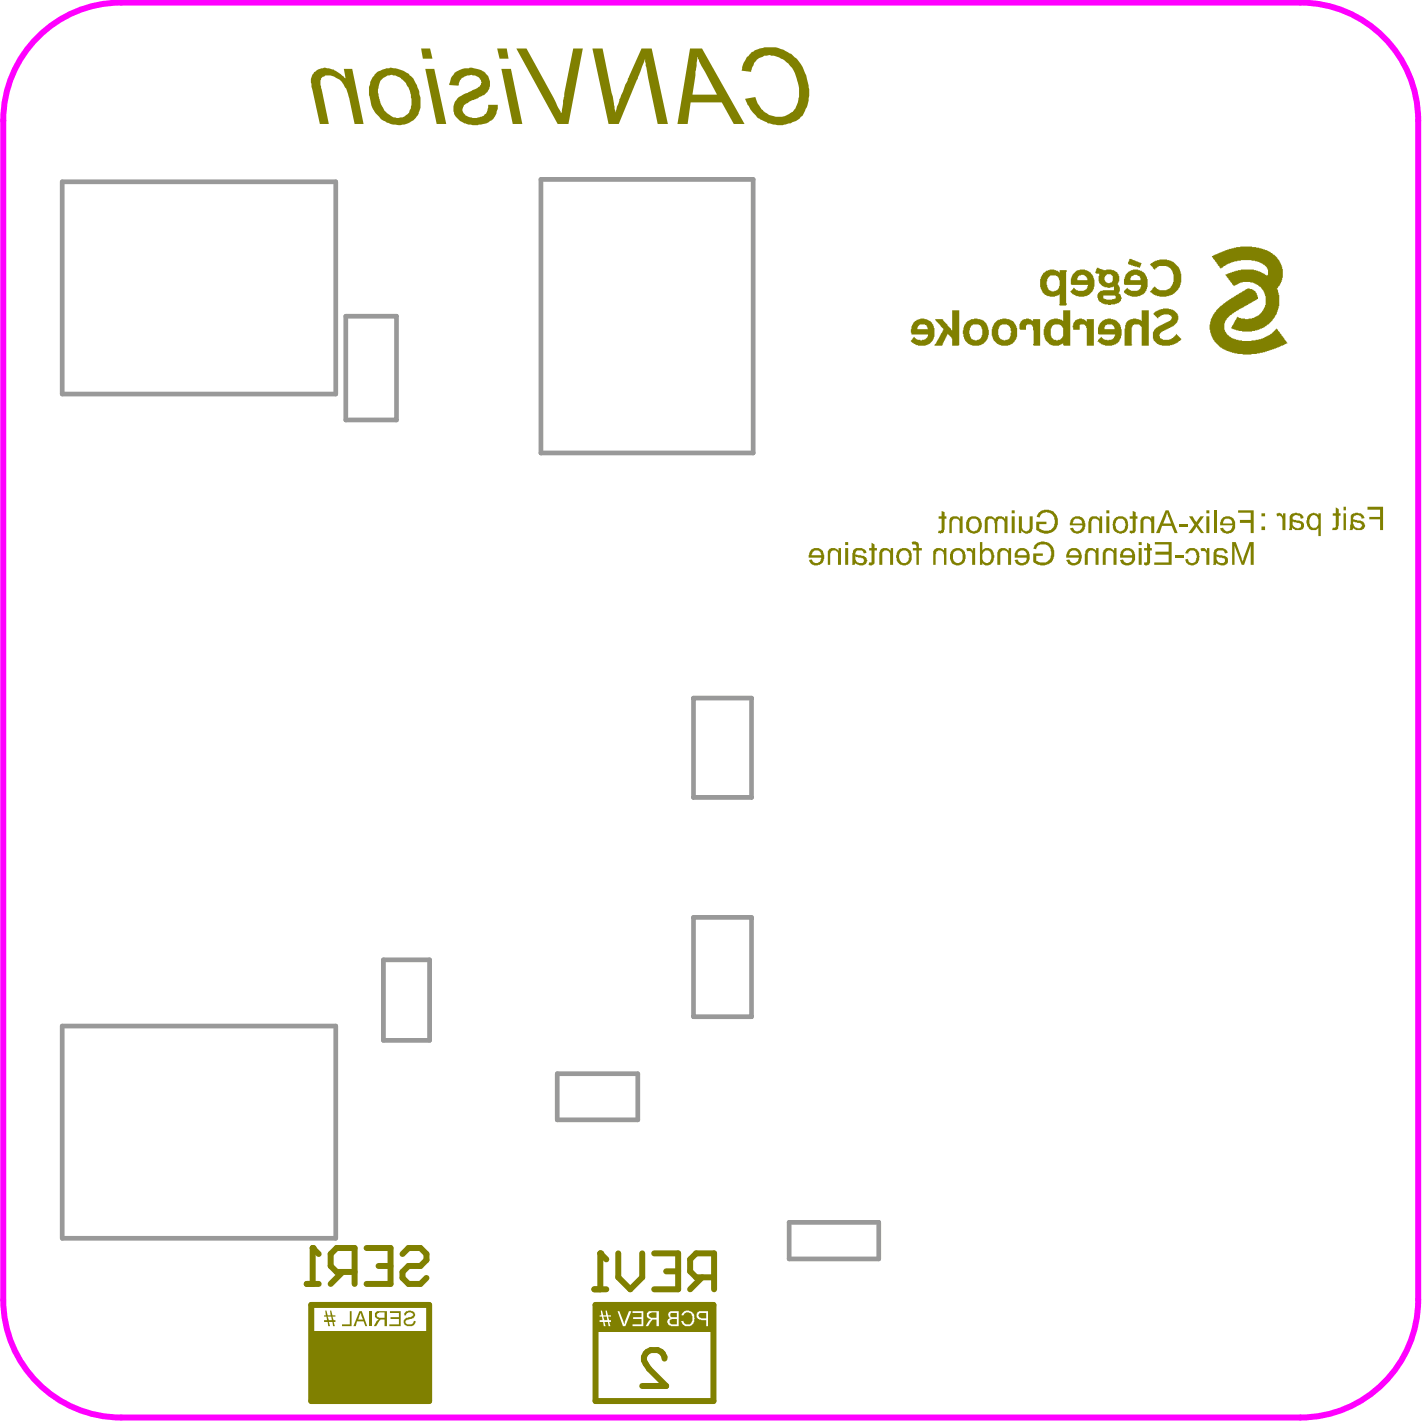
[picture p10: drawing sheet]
<svg xmlns="http://www.w3.org/2000/svg" width="201mm" height="201mm" viewBox="0 0 201 201" stroke-linecap="round" stroke-linejoin="round" font-family="sans-serif">
<path d="M4.8 5.8a16.6 16.6 0 0 1 12.3-5.4h166.3a16.6 16.6 0 0 1 16.7 16.6v166.3a16.6 16.6 0 0 1-16.7 16.7h-166.3a16.6 16.6 0 0 1-16.6-16.7v-166.3a16.6 16.6 0 0 1 4.3-11.2z" fill="none" stroke="#f0f" stroke-width=".84"/>
<path d="M8.8 25.6h38.6v30h-38.6zM76.3 25.3h29.9v38.6h-29.9zM48.8 44.6h7.1v14.6h-7.1zM97.8 98.5h8.2v14h-8.2zM54.1 135.4h6.5v11.4h-6.5zM97.8 129.4h8.2v14h-8.2zM8.8 144.7h38.6v30h-38.6zM78.6 151.5h11.4v6.5h-11.4zM111.3 172.4h12.7v5.2h-12.7z" fill="none" stroke="#999" stroke-width=".66"/>
<g fill="#808000">
<path d="M162.3 37.2l.7-.4h.2v-.1l1.4-.1v.1h.4v.1l.5 .1 .8 .8 .2 .6v.3h.1v1.3h-.1v.3l-.1 .4-.8 .8h-.1l-.1 .2h-.3v.1h-.2v.1h-.4v.1h-1v-.1h-.3v-.1l-.6-.2-.1-.2-.3-.1 .6-.8h.2l.2 .4 .3 .1h1l.6-.3v-.2h.2l.2-.6v-1.1l-.1-.3v-.2l-.2-.1v-.2l-.2-.1h-.1l-.1-.2h-.3v-.1h-1l-.4 .4h-.1v.1h-.2l-.2-.1v-.2l-.4-.3z"/>
<path d="M158.9 45.4l.2-.2 .4-.1v-.1h.3v-.1l.8 .1v.1h.3l.1 .2v-1.5h1v5h-1v-2.7l-.3-.3h-.7v.1h-.2v.1l-.2 .2v2.4l.1 .1-.1 .1h-1v-2.4h.1v-.5h.1z"/>
<path d="M131.9 45h1.1l.1 .3 .5 .5v.1l.7 .7v-2.8h1v4.9l-.1 .1h-.9v-1l-.6-.7h-.1l-.7 1.7h-1.1v-.2l.3-.2 .1-.5h.2l.2-.5 .1-.2v-.2l.2-.1v-.1l.2-.2v-.2l-1.1-1.1z"/>
<path d="M159.3 36.5h.3l.2 .2h.2l.2 .2h.3l.1 .1 .4 .1-.2 .7-1.7-.5v-.4l.2-.1z"/>
<path d="M144 45.4l.2-.3 .5-.1v-.1l.7 .1 .2 .3h.1v-.3h1v3.8h-.9l-.1-.1v-.2h.1v-1.9h-.1l-.1-.7-.1-.1h-.6l-.2 .1v.6h-.8l-.1-.1v-.7l.2-.2z"/>
<path d="M172.2 43.1h.2l.2-.3h.2l.2-.3h.1l.4-.3h.1l.1-.2 .3-.1 .4-.3 .3-.1 .1-.1 .3-.1 .1-.2 .3-.1 .1-.1 .4-.1v-.1l.8 .2 .5 .5 .2 .8h-.2l-.1 .2-1.1 .5-.1 .1-.5 .2v.2l-.7 .2-.1 .2-.3 .1-.4 .3h-.1l-.2 .2h-.2l-.5 .5v.2l-.2 .3v.2h-.1l.1 1.2 .2 .1 .1 .4h.2l.2 .2h.1l.3 .3 .8 .1v.1h.5v.1h1.3v-.1h.6v-.1l1-.1 .5-.4 .5-.1 .1-.2h.2l.7-.7 1.5 2h-.1l-.5 .4h-.3l-.3 .2h-.3l-.1 .2-1.3 .3-.2 .2-1.2 .1v.1h-.8v.1h-1.2v-.1l-1.2-.1-.6-.1v-.1l-.5-.1-.1-.2-.5-.1-1.3-1.3-.1-.5h-.1l-.1-.5h-.1v-.4h-.1v-.7h.1l.1-.8 .3-.5v-.1l.2-.1v-.2l.2-.2v-.1z"/>
<path d="M162.9 44l.6-.2v-.1l.5-.1v-.1h.9v.1h.3v.1l.4 .1 .5 .5v.2h.1v.6h-.1l-.1 .4-.5 .5-1.6 .8-.4 .4a.59 .59 0 0 0 .5 .7h1.2l.8-.8 .6 .7v.1l-.1 .2h-.2l-.2 .3h-.3l-.2 .2h-.2v.1h-.4v.1l-1.5-.1v-.1l-.3-.1-.5-.5-.1-1.1 .2-.2v-.2l.3-.3h.2l.1-.2 1.6-.7 .3-.4-.1-.4h-.2l-.1-.1h-1l-.3 .3h-.1l-.2 .2-.6-.5v-.2z"/>
<path d="M171 36.1l.3-.1 .2-.1h.2l.3-.3h.3l.2-.2h.2l.2-.1 1.1-.3v-.1h.4l2.2-.1v.1h1v.1h.4l.2 .2 .5 .1 .2 .1 .3 .1 .1 .2h.2l.1 .2h.2l.4 .5v.1l.3 .2v.3l.3 .4 .1 .5h.1l-.1 1.6h-.1v.3h-.1l-.2 .5-.4 .4 .2 .2 .1 .7h.1v1.6h-.1v.3h-.1l-.3 .9-.1 .1-.1 .4-.3 .1v.2l-.5 .6h-.2l-.2 .2h-.1l-.1 .2h-.2l-.2 .2h-.2l-.2 .1-.6 .1v.1h-.4v.1h-1.4v-.1h-.5v-.1h-.3v-.1l-.7-.1 .1-.5h.2l.1-.5 .3-.3 .1-.4 .3 .2h.2l1.1 .1v-.1h.8v-.1l.6-.3 .5-.5v-.1l.2-.1v-.2l.3-.3v-1.5v-.3h-.1l-.2-.6-.7-.7-.7-.3h-.4v-.1h-1.1v.1h-.3l-1 .5-.2-.3v-.2l-.3-.1v-.2l-.2-.2v-.1l-.3-.2v-.2h-.1v-.2h.2l.2-.2 .5-.1 .5-.1v-.1h.3v-.1h.4v-.1h1.9v.1l.8 .2 .5 .3h.2l.1 .2 .3 .1 .1-.1v-.8l-.2-.1v-.2l-.3-.3h-.2l-.1-.2-.3-.1-.2-.2h-.2l-.9-.1v-.1h-1.5v.1l-.9 .1-.5 .1-.1 .2h-.3l-.2 .2-.4 .1-.1 .3-.4 .1-.1-.3-.4-.4v-.2l-.2-.1v-.2l-.3-.2z"/>
<path d="M151.6 45.2l.6-.2v-.1h.4v.1l.5 .1 .2 .3v-.4h1v3.8h-1v-2.5l-.2-.3a.66 .66 0 0 0-.7-.2l-.1 .1v.6h-.9l-.1-.6h.1v-.3l.2-.2z"/>
<path d="M148 45.2l-.4 .4-.2 .5h-.1v.3h-.1v.9h.1v.3h.1l.1 .4 .6 .6 .4 .1v.1h.9l.5-.4h.1l.1 .4h.9v-5h-1v1.5l-.2-.2-.6-.1v-.1h-.6v.1h-.3v.1zM148.5 45.9l.2-.1h.8l.4 .3v.2h.1v1.1l-.4 .5h-.4v.1l-.6-.1-.3-.3-.1-1.2h.1z"/>
<path d="M155.4 45.4l-.3 .2-.1 .6h-.1v.9l.1 .1h2.3v.2l-.3 .5h-.6v.1l-.6-.1-.5-.4-.4 .4-.1 .3h.2l.4 .4h.2l.3 .2h1v-.1h.2v-.1h.3l.1-.2h.1l.3-.2 .1-.3 .1-.2v-.3h.1v-1h-.1v-.3l-.1-.4-.5-.5-.4-.1v-.1h-.4v-.1l-.8 .1zM155.9 45.9l.2-.1h.8l.2 .2 .1 .4h-1.4z"/>
<path d="M129 45.4l-.3 .3v.3h-.1v.4h-.1l.1 .8h2.3v.2l-.3 .5h-.5v.1l-.7-.1-.5-.4-.2 .2v.2l-.2 .1v.2l.2 .2h.1l.1 .1 .6 .2v.1h1.1v-.1l.6-.2 .4-.4 .1-.6h.1v-1.2h-.1v-.5l-.2-.1v-.2l-.3-.2-.5-.2v-.1h-.3v-.1h-.6l-.2 .2h-.3l-.1 .2zM129.5 46l.2-.2h.8l.2 .1 .2 .5h-1.5z"/>
<path d="M159 38.4l-.2 .3-.2 .7v.7v.1h2.4v.2h-.1v.3l-.4 .3h-1l-.5-.4-.4 .4v.3l.1 .1h.2l.1 .2 .6 .2v.1h.9v-.1h.3l.2-.2 .3-.1 .2-.2v-.2l.2-.1 .1-.5h.1v-1.1h-.1v-.3h-.1l-.2-.5-.2-.2h-.2l-.1-.2-.5-.1v-.1h-.7v.1h-.3zM159.6 38.9h.4v-.1h.4v.1l.4 .1 .1 .5h-1.4v-.3z"/>
<path d="M154.7 37.8l-.2 .7 .6 .1v.3h-.1l.1 1 .4 .5h.3v.1l.8 .1v-.1l.5-.1v.5l-1.9 .1-.4 .5v.5h.1l.1 .4 .6 .5h.7v.1l1-.1 .3-.1h.2l.3-.4v-.2h.1l-.1-.7-.3-.1v-.1l.2-.2v-.6l-.2-.1v-.2l-.2-.1 .2-.4h.1l-.1-1-.2-.1v-.2h-.2l-.3-.3h-.3v-.1l-1.2 .1v-.1l-.6-.1v-.1zM156.1 38.8v-.1h.6l.3 .2v.7l-.2 .3h-.6l-.3-.2-.1-.6zM155.6 41.7h1.7l.1 .4-.5 .1v.1h-.8v-.1l-.5-.1z"/>
<path d="M140.5 45.4l-.3 .2-.1 .5h-.1v.3h-.1v1h.1l.1 .6 .5 .5 .6 .2v.1h1v-.1l.6-.2 .3-.3v-.2l.2-.1 .1-.4h.1v-1.2h-.1v-.3h-.1l-.1-.3-.1-.1v-.2l-.4-.2-.3-.1v-.1h-.4v-.1l-.9 .1v.1h-.3zM141.1 45.9l.2-.1h.8l.4 .3 .1 .8v.5h-.1l-.2 .5-.7 .1v-.1h-.3l-.3-.2-.1-.4h-.1v-.9h.1v-.2z"/>
<path d="M147.1 38.5v.2l-.1 .1-.2 .6h-.1v1.1h.1v.3h.1l.2 .5 .3 .3h.2l.1 .2h.4v.1h.7v-.1l.5-.1 .2-.2v1.4l-.1 .1 .1 .1h.9l.1-.1v-.2h-.1v-4.4h.1v-.3h-1v.3h-.1l-.2-.2-.5-.1v-.1h-.6v.1l-.5 .1-.2 .2zM147.9 39.1l.2-.2h.9l.3 .2 .1 .4h.1v.9h-.1l-.1 .4-.3 .2h-.3v.1h-.4v-.1a.59 .59 0 0 1-.5-.5h-.1v-.3h-.1v-.5h.1v-.3z"/>
<path d="M151.5 38.5l-.4 .5v.3v.8v.1h2.4v.2h-.1a.58 .58 0 0 1-.5 .5v.1h-.8v-.1h-.3l-.2-.3h-.2v.2l-.4 .4 .3 .3 .3 .1 .2 .2h.3v.1h.9v-.1h.3l.2-.2h.1l.5-.5v-.2l.2-.1v-.4h.1v-1h-.1l-.2-.6-.2-.2v-.2h-.2l-.1-.1h-.1l-.2-.2h-.2v-.1l-1.1 .1zM152.2 38.9h.3v-.1l.6 .1 .2 .2 .1 .4h-1.4v-.3z"/>
<path d="M136.4 45.4l-.4 .5-.1 .7h-.1l.1 .9h.1l.1 .6 .5 .4 .5 .2v.1h1v-.1l.6-.2 .4-.4v-.2h.2l.1-.6h.1v-.8h-.1v-.3h-.1l-.2-.6-.4-.4-.4-.1v-.1h-.4v-.1l-.9 .1v.1zM137 45.9h.1l.1-.1h.9l.3 .2 .1 .4h.1v.9h-.1l-.1 .4-.3 .2h-.3v.1h-.3v-.1a.58 .58 0 0 1-.6-.5h-.1v-.3h-.1v-.5h.1v-.3l.2-.2z"/>
</g>
<path d="M43.9 184.1h16.6v13.5h-16.6zM84 184.1h16.6v13.5h-16.6z" fill="none" stroke="#808000" stroke-width=".84"/>
<g fill="#808000">
<path d="M43.8 187.8h16.7v9.8h-16.7z" fill-rule="evenodd"/>
<path d="M83.9 184.1h16.7v3.7h-16.7z" fill-rule="evenodd"/>
</g>
<g fill="#fff">
<path d="M96.2 185.2a1.18 1.18 0 0 1 1.2-.2l.3 .2a.87 .87 0 0 1 .2 1 .92 .92 0 0 1-.8 .9 .92 .92 0 0 1-.9-.6l-.1-.1 .3-.1a.63 .63 0 0 0 .5 .5 .63 .63 0 0 0 .7-.3 1 1 0 0 0-.3-1.3l-.6-.1-.2 .2-.1 .2h-.2z"/>
<path d="M89.2 185h1.5v2.1h-1.5v-.3h1.3v-.7h-1.2v-.3h1.2v-.6h-1.3z"/>
<path d="M87.1 185h.3l.6 1.8 .7-1.8h.4l-.9 2.1h-.3z"/>
<path d="M98.7 185.2h.9v.8h-.7v-.1a.33 .33 0 0 1-.3-.3 .33 .33 0 0 1 .1-.3zM98.4 185v.2a.57 .57 0 0 0-.1 .6 .57 .57 0 0 0 .6 .3v.1h.7v.9h.3v-2.1h-1.3z"/>
<path d="M94.5 185.3l.1-.1h.9v.6h-.5a.34 .34 0 0 1-.5-.4zM94.5 186.2l.2-.1h.8v.7h-.6a.46 .46 0 0 1-.4-.6zM94.5 185l-.2 .2v.2a.34 .34 0 0 0 .2 .5v.1a.51 .51 0 0 0-.4 .5 .51 .51 0 0 0 .5 .5v.1h1.1v-2.1h-1.2z"/>
<path d="M91.7 185.2l.9-.1v.8h-.6a.44 .44 0 0 1-.5-.5zM91.4 185v.1a.43 .43 0 0 0-.1 .6l.1 .3 .4 .1-.3 .2-.4 .8h.3l.4-.5a.43 .43 0 0 1 .5-.5h.3v1h.3v-2.1h-1.4z"/>
<path d="M84.7 184.9l.1 .6h-.2v.2h.3l.1 .5h-.4v.3h.5l.1 .6h.2l-.1-.6h.5v.6h.3l-.2-.6h.3v-.3h-.3l-.1-.5h.4v-.2h-.4l-.2-.6h-.2l.1 .6h-.4l-.2-.6zM85.1 185.7h.5l.1 .5h-.4z"/>
</g>
<path d="M93.7 191.6a1.26 1.26 0 0 0-.9-1.2h-1a1.24 1.24 0 0 0-.7 2l.5 .7 2.4 2.4h-3.4" fill="none" stroke="#808000" stroke-width=".84"/>
<g fill="#808000">
<path d="M106 7.3a5.2 5.2 0 0 1 6.5 1.1 7.5 7.5 0 0 1 1.3 6.7l-.2 .3a2.78 2.78 0 0 1-2.3 2 4.2 4.2 0 0 1-3.7-.4l-.5-.3a9.2 9.2 0 0 1-2-2.7v-.1l1.4-.2a3.7 3.7 0 0 0 2 2.5 3.1 3.1 0 0 0 3.7-.9 6 6 0 0 0-1-6.3 4 4 0 0 0-3.4-1.1l-.2 .1a2.11 2.11 0 0 0-1.5 1.5l-.1 .6-1.4-.1a4 4 0 0 1 1.3-2.5z"/>
<path d="M83.6 6.8h1.4l1.4 6.8 .4 2.3 .6-1.7v-.3h.1l.7-2 2.3-5.1h1.4l2.3 10.7h-1.4l-1.7-8.2-.1-1-1 2.8-2.7 6.4h-1.5z"/>
<path d="M72.8 6.8h1.5l3.8 7 1.1 2.2 .4-2.8 1.3-6.4h1.3l-2 10.7h-1.5z"/>
<path d="M64.1 10.2a3.8 3.8 0 0 1 2.1-.6 1.29 1.29 0 0 1 1.1 .1 2.02 2.02 0 0 1 1.8 1.9 2.02 2.02 0 0 1-1.5 2.1l-.2 .2-1.2 .5-.2 .1a.96 .96 0 0 0-.8 .9 .96 .96 0 0 0 .7 1 2.44 2.44 0 0 0 2.4-.1l.4-.5 .2-1h1.3v.3a2.47 2.47 0 0 1-2 2.4 3.8 3.8 0 0 1-3.5-.6 2.07 2.07 0 0 1 .6-3.6l1.9-.8a1.1 1.1 0 0 0 .7-.9l-.1-.1a1.06 1.06 0 0 0-1.1-.9 1.92 1.92 0 0 0-1.6 .4l-.2 .3-.3 .8-1.2-.1a2.39 2.39 0 0 1 .7-1.7z"/>
<path d="M44.4 10.1a2.76 2.76 0 0 1 2.7-.3l1.7 1.3-.3-1.4h1.2l1.6 7.8h-1.3l-.9-4.2a3.5 3.5 0 0 0-2.5-2.7h-.4a.38 .38 0 0 0-.5 .2l-.2 .1a1.37 1.37 0 0 0-.2 1.4l1.1 5.2h-1.3l-1.2-5.5a1.79 1.79 0 0 1 .5-1.9z"/>
<path d="M174.7 72h2.1v3.2h-.4v-1.4h-1.5v-.5h1.5v-1h-1.7z"/>
<path d="M98.4 8l2.7 5.3h-3.4l.4-2.7zM97.3 6.8l-1.7 10.7h1.4l.4-3.1h4.4l1.7 3.1h1.5l-6-10.7z"/>
<path d="M70.1 6.8l.4 1.5h1.2l-.2-1.5zM70.7 9.7l1.6 7.8h1.4l-1.6-7.8z"/>
<path d="M59.4 6.8l.3 1.5h1.3l-.3-1.5zM60 9.7l1.6 7.8h1.3l-1.6-7.8z"/>
<path d="M54.1 11a1.72 1.72 0 0 1 2-.2l.3 .1a3.9 3.9 0 0 1 1.6 2.6v1.1a1.84 1.84 0 0 1-.7 1.6 1.83 1.83 0 0 1-2.5-.1 1.83 1.83 0 0 1-.9-1.1 4 4 0 0 1-.2-3.6zM53.2 10.1a3.6 3.6 0 0 0-1.2 3.3l.1 .2a4.2 4.2 0 0 0 2.7 3.7 3.3 3.3 0 0 0 4.3-1.2 5.6 5.6 0 0 0-.6-4.7 3.9 3.9 0 0 0-4-1.8z"/>
<path d="M172.7 73.3a.69 .69 0 0 1 .7-.1 .69 .69 0 0 1 .4 .6h-1.3zM172.3 73.3l-.2 .4v.4h1.8l-.1 .2a.64 .64 0 0 1-.5 .6 .64 .64 0 0 1-.8-.5l-.4 .1a1.05 1.05 0 0 0 1.2 .8l.1-.1a.95 .95 0 0 0 .8-1.3 1.06 1.06 0 0 0-1.3-1.1l-.3 .1z"/>
</g>
<path d="M171.4 72v3.2" fill="none" stroke="#808000" stroke-width=".42"/>
<g fill="#808000">
<path d="M167.7 72.8h.5l.5 .9 .6-.9h.5l-.8 1.2 .8 1.2h-.4l-.7-.9-.6 .9h-.5l.9-1.2z"/>
<path d="M166.3 73.8h1.2v.5h-1.2z"/>
<path d="M161 73a1.05 1.05 0 0 1 1.4 .2v-.4h.4v2.4h-.4v-1.3a.62 .62 0 0 0-.4-.7 .62 .62 0 0 0-.7 .2v1.8h-.4v-1.9z"/>
<path d="M159.8 72.1l.4 .1v.6h.3v.4h-.3v1.7l-.2 .3-.4 .1-.2-.1v-.3a.28 .28 0 0 0 .3 0 .28 .28 0 0 0 .1-.4v-1.3h-.4v-.4h.4z"/>
<path d="M153.8 73h.1a.92 .92 0 0 1 1.2 .2v-.4h.4v2.4h-.5v-1.4a.59 .59 0 0 0-.3-.6 .59 .59 0 0 0-.7 .1v.2h-.1v1.7h-.4v-1.6z"/>
<path d="M146.5 72.3a1.6 1.6 0 0 1 2.6 .6 1.69 1.69 0 0 1-1.6 2.4l-.6-.1v-.1l-.7-.3v-1.2h1.4v.3h-1v.6a1.47 1.47 0 0 0 1.8 .1l.2-.2a1.53 1.53 0 0 0-.4-2l-.2-.1a1 1 0 0 0-1.3 .7l-.4-.1z"/>
<path d="M143.7 72.8h.4v1.3a.68 .68 0 0 0 1 .8l.1-.3v-1.8h.5v1.6a.85 .85 0 0 1-.6 .8 .85 .85 0 0 1-1-.3v.3h-.4z"/>
<path d="M139.1 73a.85 .85 0 0 1 1.2 .3 .87 .87 0 0 1 1.5-.1v-.4h.3v2.4h-.4v-1.2a.63 .63 0 0 0-.2-.7 .63 .63 0 0 0-.7 0v.2h-.1v1.7h-.4v-1.4a.5 .5 0 0 0-.4-.6 .5 .5 0 0 0-.6 .2v1.8h-.4v-1.9z"/>
<path d="M134.1 73l.1-.1a1.08 1.08 0 0 1 1.2 .3v-.4h.4v2.4h-.4v-1.3a.58 .58 0 0 0-.4-.7 .58 .58 0 0 0-.7 .4v1.6h-.4v-1.9z"/>
<path d="M132.8 72.1l.4 .1v.6h.3v.4h-.3v1.5v.2a.32 .32 0 0 1-.5 .3v.1l-.4-.1 .1-.3a.28 .28 0 0 0 .3 0 .28 .28 0 0 0 .1-.4v-1.3h-.4v-.4h.4z"/>
<path d="M173.8 76.5h.5l1 2.8v-.3l1-2.5h.5v3.2h-.4v-2.7l-.9 2.7h-.3l-1.1-2.7v2.7h-.3z"/>
<path d="M169.3 77.4h.1a.52 .52 0 0 1 .9 .3v-.4h.3v2.4h-.4v-1.2a.56 .56 0 0 0-.1-.6 .56 .56 0 0 0-.6-.2v.1z"/>
<path d="M167.5 77.5h.1a1.08 1.08 0 0 1 1.5 .3l.1 .4a1.22 1.22 0 0 1-.5 1.4 1.04 1.04 0 0 1-1.4-.3l-.1-.4h-.1l.5-.1a.59 .59 0 0 0 .6 .6 .59 .59 0 0 0 .5-.7h.1v-.4h-.1a.64 .64 0 0 0-.8-.7l-.3 .3v.2h-.4z"/>
<path d="M165.8 78.3h1.2v.4h-1.2z"/>
<path d="M162.9 76.5h2.4v3.2h-2.5v-.4h2v-1.1h-1.8v-.4h1.8v-1h-1.9z"/>
<path d="M161.8 76.6l.4 .2v.5h.3v.3h-.3v1.5a.57 .57 0 0 1-.2 .5 .57 .57 0 0 1-.6 .1v-.4a.28 .28 0 0 0 .3 0 .28 .28 0 0 0 .1-.3v-1.4h-.4v-.3h.4z"/>
<path d="M155.6 77.6h.1a.84 .84 0 0 1 1.4 0h.1v-.3h.3v2.4h-.4v-1.4a.56 .56 0 0 0-.5-.7 .56 .56 0 0 0-.6 .6v1.5h-.4v-1.8z"/>
<path d="M153.2 77.6a1.03 1.03 0 0 1 1.4 0v-.3h.4v2.4h-.5v-1.4a.56 .56 0 0 0-.5-.7 .56 .56 0 0 0-.6 .6v1.5h-.4v-1.5z"/>
<path d="M145.9 76.9a1.68 1.68 0 0 1 2.6 .2 2.08 2.08 0 0 1-.2 2.2 1.96 1.96 0 0 1-2.5 0v-1.2h1.3v.3h-.9v.7a1.62 1.62 0 0 0 1.6 .1l.1-.1a1.34 1.34 0 0 0 .3-1.5 1.13 1.13 0 0 0-.9-.8 1.13 1.13 0 0 0-1.1 .5v.2l-.4-.1z"/>
<path d="M140.8 77.6a1.02 1.02 0 0 1 1.5 0v-.3h.3v2.4h-.4v-1.3a.59 .59 0 0 0-.3-.7 .59 .59 0 0 0-.8 .3v1.7h-.4v-1.8z"/>
<path d="M136.3 77.4h.1a.52 .52 0 0 1 .8 .3v-.4h.4v2.4h-.5v-1.2a.56 .56 0 0 0-.1-.6 .56 .56 0 0 0-.5-.2v.1z"/>
<path d="M131.7 77.6a1.03 1.03 0 0 1 1.5 0v-.3h.3v2.4h-.3v-1.4a.66 .66 0 0 0-.4-.6 .66 .66 0 0 0-.7 .1l-.1 1.9h-.4v-2h.1z"/>
<path d="M128.6 76.5h.1a.6 .6 0 0 1 .6 0 .6 .6 0 0 1 .3 .6v.2h.4v.3h-.4v2.1h-.3v-2.1h-.5v-.3h.5a.42 .42 0 0 0-.1-.4 .42 .42 0 0 0-.5-.1z"/>
<path d="M124.1 77.6a1.02 1.02 0 0 1 1.5 0v-.3h.4v2.4h-.4v-1.3a.59 .59 0 0 0-.4-.7 .59 .59 0 0 0-.7 .3v1.7h-.5v-1.8z"/>
<path d="M122.9 76.6l.5 .2v.5h.3v.3h-.3v1.5a.38 .38 0 0 1 0 .4 .38 .38 0 0 1-.4 .2v.1l-.5-.1 .1-.4a.24 .24 0 0 0 .3 0 .24 .24 0 0 0 0-.3v-1.4h-.3v-.3h.3z"/>
<path d="M116.9 77.6a1.03 1.03 0 0 1 1.4 0v-.3h.3v2.4h-.4v-1.3a.57 .57 0 0 0-.4-.7 .57 .57 0 0 0-.7 .5v1.5h-.3v-2h.1z"/>
<path d="M192.9 71.5h2.2v3.3h-.4v-1.5h-1.5v-.4h1.5v-1h-1.8z"/>
<path d="M188.4 71.6l.4 .2v.6h.3v.3h-.3v1.5v.1a.42 .42 0 0 1-.2 .4 .42 .42 0 0 1-.4 .1h-.3l.1-.4a.28 .28 0 0 0 .3 0 .28 .28 0 0 0 .1-.3v-1.4h-.4v-.3h.4z"/>
<path d="M180.1 72.5l.2-.1a.38 .38 0 0 1 .4 0 .38 .38 0 0 1 .2 .3h.1v-.3h.3v2.4h-.4v-1.3a.56 .56 0 0 0-.2-.6 .56 .56 0 0 0-.6-.1z"/>
<path d="M57 185.2a.95 .95 0 0 1 1.6 .1 .72 .72 0 0 1-.8 .8h-.3a.36 .36 0 0 0-.3 .5 .36 .36 0 0 0 .5 .2h.2a.6 .6 0 0 0 .5-.5l.2 .1a.91 .91 0 0 1-.7 .7 .91 .91 0 0 1-.9-.4l-.1-.5 .4-.3 .7-.1v-.1a.3 .3 0 0 0 .3-.3h-.1a.5 .5 0 0 0-.5-.3 .5 .5 0 0 0-.4 .4h-.3z"/>
<path d="M55 185h1.5v2.1h-1.6v-.3h1.4v-.7h-1.2v-.3h1.2v-.6h-1.3z"/>
<path d="M170.2 72v.4h.4v-.4zM170.2 72.8v2.4h.4v-2.4z"/>
<path d="M164.7 72.3l.1 .5 .4 1h-1.1zM164.4 72l-1.3 3.2h.5l.3-1h1.4l.4 1h.4l-1.3-3.2z"/>
<path d="M157.7 73.3a.61 .61 0 0 1 .6-.1 .61 .61 0 0 1 .4 .6h.1a1 1 0 0 1-.6 1.1h-.1a.88 .88 0 0 1-.8-.9l.1-.4zM157.2 73.1a1.64 1.64 0 0 0-.2 1.3v.1a1.12 1.12 0 0 0 1.4 .7 1.12 1.12 0 0 0 .7-1.4 1.04 1.04 0 0 0-1.5-.9z"/>
<path d="M156.1 72v.4h.4v-.4zM156.1 72.8v2.4h.4v-2.4z"/>
<path d="M151.6 73.3l.1-.1h.5l.1 .1a.64 .64 0 0 1 .4 .5h-1.4l.1-.4zM151.1 73.3l-.2 .8h1.8a.76 .76 0 0 1-.9 .8l-.3-.1-.2-.4-.4 .1a1.17 1.17 0 0 0 1.9 .4 1.36 1.36 0 0 0-.3-2 1.19 1.19 0 0 0-1.4 .4z"/>
<path d="M142.7 72v.4h.4v-.4zM142.7 72.8v2.4h.4v-2.4z"/>
<path d="M136.8 73.4a.7 .7 0 0 1 .8-.2 .7 .7 0 0 1 .5 .6v.1a.79 .79 0 0 1-.9 1 .77 .77 0 0 1-.5-.9zM136.5 73.1v.1a1.57 1.57 0 0 0 0 1.6 1.1 1.1 0 0 0 1.2 .4 1.1 1.1 0 0 0 .8-1v-.2a1.09 1.09 0 0 0-.7-1.1l-.7-.1z"/>
<path d="M171.6 78.5l.9 .2a.31 .31 0 0 1 .3 .3 .31 .31 0 0 1-.2 .3v.1a.76 .76 0 0 1-1-.7zM171.4 77.5l-.2 .4v1.7l-.1 .1h.4l.1-.3a1.04 1.04 0 0 0 1.6-.1 .65 .65 0 0 0-.7-.9v-.1l-.8-.1a.37 .37 0 0 1 0-.4 .37 .37 0 0 1 .4-.2 .46 .46 0 0 1 .7 .5l.4-.1a1.19 1.19 0 0 0-1.8-.5z"/>
<path d="M160.6 76.5v.4h.4v-.4zM160.6 77.3v2.4h.4v-2.4z"/>
<path d="M158.5 77.8a.7 .7 0 0 1 .8-.1 .7 .7 0 0 1 .4 .6h-1.3zM158.2 77.7l-.2 .5v.5h1.8h-.1a.65 .65 0 0 1-.5 .7 .65 .65 0 0 1-.8-.5l-.4 .1a1.06 1.06 0 0 0 1.6 .6 1.37 1.37 0 0 0 .3-2h-.1a1.14 1.14 0 0 0-1.6 .1z"/>
<path d="M150.9 77.9a.7 .7 0 0 1 .8-.2 .7 .7 0 0 1 .5 .6h-1.4zM150.7 77.6l-.3 .6v.5h1.8a.73 .73 0 0 1-1 .7l-.2-.1-.2-.4-.4 .1 .1 .1a.88 .88 0 0 0 .8 .7 1.16 1.16 0 0 0 1.3-1.2 1.19 1.19 0 0 0-.9-1.3h-.5z"/>
<path d="M143.6 77.8a.72 .72 0 0 1 1.2 .4v.1h-1.2zM143.6 77.4a1.43 1.43 0 0 0-.5 1.3h1.7a.65 .65 0 0 1-.5 .7 .65 .65 0 0 1-.7-.5l-.5 .1a1.08 1.08 0 0 0 .9 .8 1.08 1.08 0 0 0 1.1-.5 1.31 1.31 0 0 0-.7-2z"/>
<path d="M138.2 76.5v3.2h.4v-.3a.92 .92 0 0 0 1 .3 .92 .92 0 0 0 .6-1 1.09 1.09 0 0 0-.8-1.4h-.1a.67 .67 0 0 0-.7 .3v-1.1zM138.7 77.8a.66 .66 0 0 1 .8-.1 .66 .66 0 0 1 .3 .7 .78 .78 0 0 1-.7 1 .77 .77 0 0 1-.5-.9v-.3z"/>
<path d="M134.5 77.9a.73 .73 0 0 1 .9-.2 .73 .73 0 0 1 .4 .9 .69 .69 0 0 1-.6 .8 .69 .69 0 0 1-.8-.7zM134.3 77.6a1.59 1.59 0 0 0 .1 2h.1a1.15 1.15 0 0 0 1.3-.1 1.15 1.15 0 0 0 .4-1.2 1.11 1.11 0 0 0-.7-1 1.11 1.11 0 0 0-1.2 .3z"/>
<path d="M127.2 77.7a.68 .68 0 0 1 1 .6l.1 .1v.3h-.1a.64 .64 0 0 1-.6 .7 .64 .64 0 0 1-.7-.6l-.1-.2a.82 .82 0 0 1 .4-.9zM126.7 77.6v.1a1.28 1.28 0 0 0 .3 1.9 .94 .94 0 0 0 1.2-.1h.1a1.62 1.62 0 0 0 .1-1.8 1.13 1.13 0 0 0-1.6-.1z"/>
<path d="M120.7 78.5l.9 .2a.3 .3 0 0 1 .2 .5 .6 .6 0 0 1-.8 .1h-.2l-.1-.4zM120.6 77.4v.1a.34 .34 0 0 0-.3 .5h-.1v1.6v.1h.4l.1-.3a1.04 1.04 0 0 0 1.6-.1 .69 .69 0 0 0-.5-.9l-1.1-.2a.36 .36 0 0 1 0-.3 .36 .36 0 0 1 .3-.3h.2a.46 .46 0 0 1 .6 .5l.5-.1a1.11 1.11 0 0 0-1.6-.6z"/>
<path d="M119.2 76.5v.4h.4v-.4zM119.2 77.3v2.4h.4v-2.4z"/>
<path d="M114.7 77.8a.7 .7 0 0 1 .7-.1 .7 .7 0 0 1 .4 .6h-1.3zM114.3 77.6l-.2 .7v.4h1.7a.68 .68 0 0 1-.4 .7 .68 .68 0 0 1-.8-.3l-.1-.2-.4 .1 .1 .1a1.02 1.02 0 0 0 1.4 .6 1.14 1.14 0 0 0 .7-1.3v-.2h-.1a.87 .87 0 0 0-.9-.9h-.5z"/>
<path d="M190.9 73.6l.6 .2a.34 .34 0 0 1 .6 .2 .55 .55 0 0 1-.8 .4l-.3-.1v-.4h-.1zM190.6 72.6l-.1 .1v2l-.1 .1h.4l.1-.4a1.13 1.13 0 0 0 1.5 .1 .72 .72 0 0 0-.6-1.1l-.4-.1a.35 .35 0 0 1-.5-.3l.1-.1a.61 .61 0 0 1 .6-.2 .61 .61 0 0 1 .5 .5l.4-.1a1 1 0 0 0-1.4-.7h-.2z"/>
<path d="M189.5 71.5v.5h.4v-.5zM189.5 72.4v2.4h.4v-2.4z"/>
<path d="M184.5 72.8v.1a1.51 1.51 0 0 0 .5 1.9h.6l.4-.3v1.1h.3v-3.2h-.3v.3l-.1-.1a.86 .86 0 0 0-1.4 .1zM184.9 72.9a.55 .55 0 0 1 .6-.2 .55 .55 0 0 1 .4 .5 .91 .91 0 0 1-.6 1.3v-.1a.78 .78 0 0 1-.6-.9z"/>
<path d="M182.3 73.6l.6 .2a.43 .43 0 0 1 .6 .3v.1a.48 .48 0 0 1-.6 .3l-.2-.1-.4-.3zM182.1 72.6l-.2 .2v1.7l-.1 .3h.5v-.4a1.21 1.21 0 0 0 1.6 .1v-.6a.99 .99 0 0 0-1.1-.5v-.1a.37 .37 0 0 1-.3 0 .37 .37 0 0 1-.2-.4l.1-.1a.72 .72 0 0 1 1 .1l.1 .3 .4-.1v-.3a1.49 1.49 0 0 0-1.6-.4z"/>
<path d="M177.9 72.4v.4h.6v-.4zM177.9 74.3v.5h.6v-.5z"/>
<path d="M53.3 185.2l.9-.1v.8h-.5a.43 .43 0 0 1-.6-.4zM53.1 185a.57 .57 0 0 0-.2 .7 .57 .57 0 0 0 .6 .4l-.4 .3-.4 .7h.4l.6-1h.5v1h.4v-2.1h-1.5z"/>
</g>
<path d="M52.2 185v2.1" fill="none" stroke="#808000" stroke-width=".34"/>
<g fill="#808000">
<path d="M49.3 185h.3v2.1h-1.4v-.3h1.1z"/>
<path d="M50.9 185.1v.3h.1l.2 .7h-.7zM50.7 185l-.8 2.1h.3l.2-.7h.9l.2 .7h.3l-.8-2.1z"/>
<path d="M45.9 184.9l.1 .6h-.3v.2h.3l.1 .5h-.4v.3h.5l.1 .6h.3l-.2-.6h.5l.1 .6h.2l-.1-.6h.2v-.3h-.2l-.2-.5h.4v-.2h-.4l-.2-.6h-.1v.6h-.4l-.2-.6zM46.2 185.7h.5l.1 .5h-.4z"/>
</g>
<path d="M44.1 176v5.1M48.3 179.4l-1.7 1.7M50 179.4h-2.5l-.9-.8v-1.7l.9-.9h2.5v5.1M51.7 176h3.4v5.1h-3.4M53.4 178.6h1.7M56.8 176.9l.8-.9h1.7l.9 .9v.8l-.9 .9h-1.7l-.8 .8v.9l.8 .8h1.7l.9-.8M43.3 181.1h1.7" fill="none" stroke="#808000" stroke-width=".84"/>
<circle cx="44.1" cy="176" r=".42" fill="#808000"/>
<path d="M44.1 176l.9 .9M84.7 176.8v5.1M87.2 176.8v3.4l1.7 1.7 1.7-1.7v-3.4M92.3 176.8h3.4v5.1h-3.4M94 179.3h1.7M83.8 181.9h1.7M99 180.2l-1.6 1.7M100.7 180.2h-2.5l-.8-.9v-1.7l.8-.8h2.5v5.1" fill="none" stroke="#808000" stroke-width=".84"/>
<circle cx="84.7" cy="176.8" r=".42" fill="#808000"/>
<path d="M84.7 176.8l.8 .8" fill="none" stroke="#808000" stroke-width=".84"/>
</svg>
